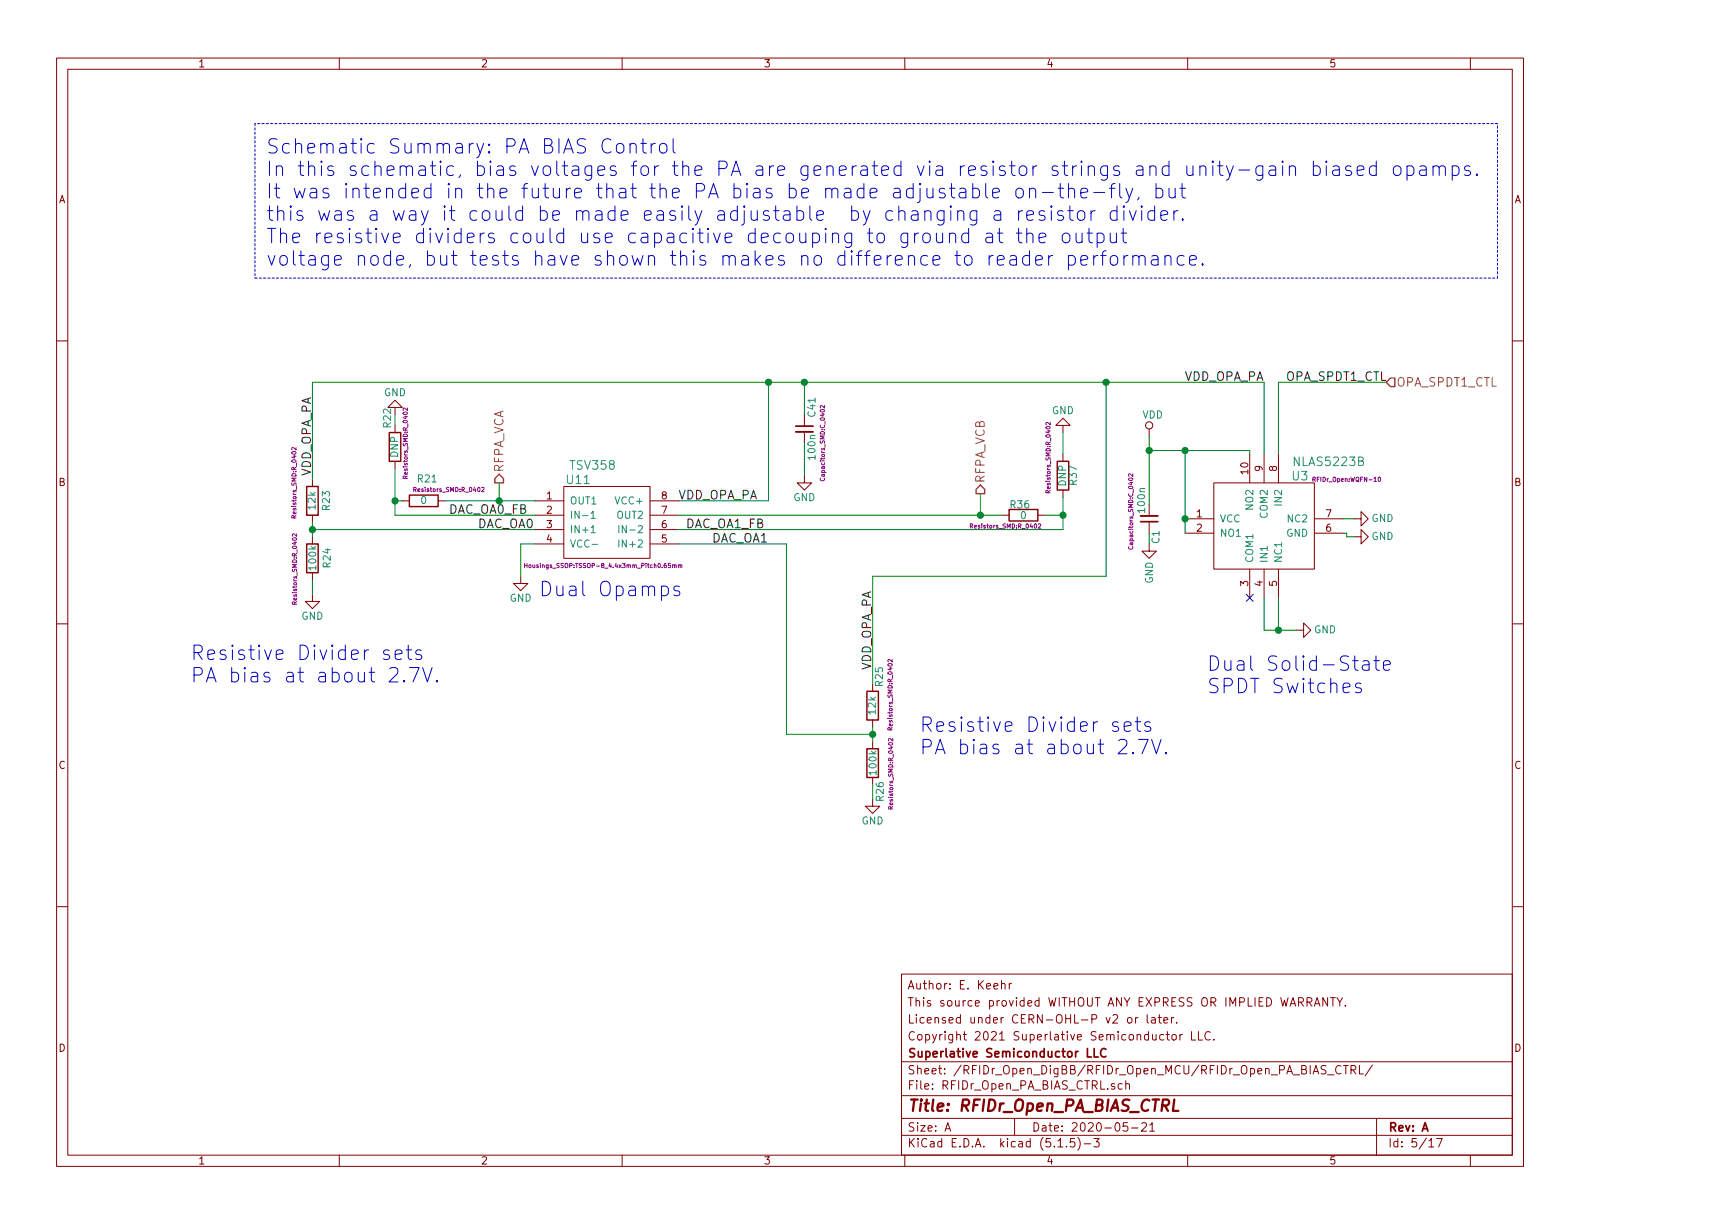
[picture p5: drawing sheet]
<svg xmlns="http://www.w3.org/2000/svg" width="297mm" height="210mm" viewBox="0 0 297 210" stroke-linecap="round" stroke-linejoin="round" font-family="sans-serif">
<defs><g id="words">
<g font-size="3.4" fill="#0000c2">
<text x="45.7" y="26.4">Schematic Summary: PA BIAS Control</text>
<text x="45.7" y="30.3">In this schematic, bias voltages for the PA are generated via resistor strings and unity-gain biased opamps.</text>
<text x="45.7" y="34.1">It was intended in the future that the PA bias be made adjustable on-the-fly, but</text>
<text x="45.7" y="38">this was a way it could be made easily adjustable by changing a resistor divider.</text>
<text x="45.7" y="41.9">The resistive dividers could use capacitive decouping to ground at the output</text>
<text x="45.7" y="45.7">voltage node, but tests have shown this makes no difference to reader performance.</text>
<text x="92.7" y="102.5">Dual Opamps</text>
<text x="32.7" y="113.5">Resistive Divider sets</text>
<text x="32.7" y="117.4">PA bias at about 2.7V.</text>
<text x="207.5" y="115.4">Dual Solid-State</text>
<text x="207.5" y="119.2">SPDT Switches</text>
<text x="158.1" y="125.9">Resistive Divider sets</text>
<text x="158.1" y="129.7">PA bias at about 2.7V.</text>
</g>
<text font-size="2.7" fill="#840000" x="156" y="191.1">Title: RFIDr_Open_PA_BIAS_CTRL</text>
<g font-size="2.1">
<text x="203.4" y="65.5">VDD_OPA_PA</text>
<text x="221.1" y="65.5">OPA_SPDT1_CTL</text>
<text x="53.5" y="82.2" transform="rotate(-90 53.5 82.2)">VDD_OPA_PA</text>
<text x="77" y="88.3">DAC_OA0_FB</text>
<text x="116.3" y="85.9">VDD_OPA_PA</text>
<text x="82.1" y="90.8">DAC_OA0</text>
<text x="117.8" y="90.8">DAC_OA1_FB</text>
<text x="122.3" y="93.3">DAC_OA1</text>
<text x="149.8" y="115.5" transform="rotate(-90 149.8 115.5)">VDD_OPA_PA</text>
</g>
<g font-size="2.1" fill="#848400">
<text x="240.1" y="66.5">OPA_SPDT1_CTL</text>
<text x="86.6" y="81.3" transform="rotate(-90 86.6 81.3)">RFPA_VCA</text>
<text x="169.4" y="83.1" transform="rotate(-90 169.4 83.1)">RFPA_VCB</text>
</g>
<g font-size="2.1" fill="#008484">
<text x="97.6" y="83.2">U11</text>
<text x="98.2" y="80.7">TSV358</text>
<text x="222.3" y="82.6">U3</text>
<text x="222.7" y="80.1">NLAS5223B</text>
</g>
<g font-size="2" fill="#840000">
<text x="156" y="173">This source provided WITHOUT ANY EXPRESS OR IMPLIED WARRANTY.</text>
<text x="156" y="170.1">Author: E. Keehr</text>
<text x="156" y="178.9">Copyright 2021 Superlative Semiconductor LLC.</text>
<text x="156" y="176">Licensed under CERN-OHL-P v2 or later.</text>
<text x="156" y="184.7">Sheet: /RFIDr_Open_DigBB/RFIDr_Open_MCU/RFIDr_Open_PA_BIAS_CTRL/</text>
<text x="156" y="181.8">Superlative Semiconductor LLC</text>
<text x="156" y="187.3">File: RFIDr_Open_PA_BIAS_CTRL.sch</text>
<text x="156" y="197.3">KiCad E.D.A. kicad (5.1.5)-3</text>
<text x="156" y="194.5">Size: A</text>
<text x="177.4" y="194.5">Date: 2020-05-21</text>
<text x="238.7" y="194.5">Rev: A</text>
<text x="238.7" y="197.3">Id: 5/17</text>
</g>
<g font-size="1.8" fill="#840000">
<text x="34" y="11.6">1</text>
<text x="82.7" y="11.6">2</text>
<text x="131.3" y="11.6">3</text>
<text x="179.9" y="11.6">4</text>
<text x="228.6" y="11.6">5</text>
<text x="10.1" y="34.9">A</text>
<text x="260.5" y="34.9">A</text>
<text x="10.1" y="83.5">B</text>
<text x="260.5" y="83.5">B</text>
<text x="10.1" y="132.2">C</text>
<text x="260.5" y="132.2">C</text>
<text x="10.1" y="180.8">D</text>
<text x="260.5" y="180.8">D</text>
<text x="34" y="200.2">1</text>
<text x="82.7" y="200.2">2</text>
<text x="131.3" y="200.2">3</text>
<text x="179.9" y="200.2">4</text>
<text x="228.6" y="200.2">5</text>
</g>
<g font-size="1.7" fill="#008484">
<text x="66" y="68.1">GND</text>
<text x="140.3" y="71.6" transform="rotate(-90 140.3 71.6)">C41</text>
<text x="180.9" y="71.2">GND</text>
<text x="196.5" y="71.9">VDD</text>
<text x="67.3" y="73.5" transform="rotate(-90 67.3 73.5)">R22</text>
<text x="68.5" y="78.6" transform="rotate(-90 68.5 78.6)">DNP</text>
<text x="71.9" y="82.9">R21</text>
<text x="140.3" y="78.9" transform="rotate(-90 140.3 78.9)">100n</text>
<text x="183.4" y="83.6" transform="rotate(-90 183.4 83.6)">DNP</text>
<text x="185.2" y="83.4" transform="rotate(-90 185.2 83.4)">R37</text>
<text x="54.3" y="87.5" transform="rotate(-90 54.3 87.5)">12k</text>
<text x="56.8" y="87.7" transform="rotate(-90 56.8 87.7)">R23</text>
<text x="72.4" y="86.6">0</text>
<text x="98" y="86.7">OUT1</text>
<text x="98" y="89.2">IN-1</text>
<text x="106.2" y="86.7">VCC+</text>
<text x="106.2" y="89.2">OUT2</text>
<text x="136.5" y="86.2">GND</text>
<text x="173.8" y="87.4">R36</text>
<text x="175.6" y="89.2">0</text>
<text x="197" y="88" transform="rotate(-90 197 88)">100n</text>
<text x="209.8" y="89.8">VCC</text>
<text x="215.6" y="87.5" transform="rotate(-90 215.6 87.5)">NO2</text>
<text x="218" y="89" transform="rotate(-90 218 89)">COM2</text>
<text x="220.5" y="86.7" transform="rotate(-90 220.5 86.7)">IN2</text>
<text x="221.6" y="89.8">NC2</text>
<text x="235.9" y="89.7">GND</text>
<text x="98" y="91.7">IN+1</text>
<text x="98" y="94.1">VCC-</text>
<text x="107.1" y="94.1">IN+2</text>
<text x="209.8" y="92.3">NO1</text>
<text x="221.2" y="92.3">GND</text>
<text x="235.9" y="92.8">GND</text>
<text x="54.4" y="97.9" transform="rotate(-90 54.4 97.9)">100k</text>
<text x="56.9" y="97.5" transform="rotate(-90 56.9 97.5)">R24</text>
<text x="198.3" y="100.4" transform="rotate(-90 198.3 100.4)">GND</text>
<text x="215.6" y="96.9" transform="rotate(-90 215.6 96.9)">COM1</text>
<text x="218" y="96.9" transform="rotate(-90 218 96.9)">IN1</text>
<text x="220.5" y="96.9" transform="rotate(-90 220.5 96.9)">NC1</text>
<text x="51.8" y="106.5">GND</text>
<text x="87.7" y="103.4">GND</text>
<text x="226" y="108.9">GND</text>
<text x="151.9" y="118" transform="rotate(-90 151.9 118)">R25</text>
<text x="150.6" y="122.7" transform="rotate(-90 150.6 122.7)">12k</text>
<text x="150.8" y="133.1" transform="rotate(-90 150.8 133.1)">100k</text>
<text x="152" y="137.7" transform="rotate(-90 152 137.7)">R26</text>
<text x="148.2" y="141.7">GND</text>
</g>
<g font-size="1.7" fill="#840000">
<text x="214.7" y="81.5" transform="rotate(-90 214.7 81.5)">10</text>
<text x="217.2" y="81" transform="rotate(-90 217.2 81)">9</text>
<text x="219.6" y="81" transform="rotate(-90 219.6 81)">8</text>
<text x="94" y="85.9">1</text>
<text x="94" y="88.3">2</text>
<text x="113.8" y="88.3">7</text>
<text x="113.8" y="85.9">8</text>
<text x="205.8" y="88.9">1</text>
<text x="228.1" y="88.9">7</text>
<text x="94" y="90.8">3</text>
<text x="94" y="93.3">4</text>
<text x="113.8" y="93.3">5</text>
<text x="113.8" y="90.8">6</text>
<text x="205.8" y="91.4">2</text>
<text x="228.1" y="91.4">6</text>
<text x="214.7" y="100.8" transform="rotate(-90 214.7 100.8)">3</text>
<text x="217.2" y="100.8" transform="rotate(-90 217.2 100.8)">4</text>
<text x="219.6" y="100.8" transform="rotate(-90 219.6 100.8)">5</text>
</g>
<text font-size="1.7" fill="#008400" x="199.4" y="93.4" transform="rotate(-90 199.4 93.4)">C1</text>
<g font-size="1" fill="#840084">
<text x="70.1" y="82" transform="rotate(-90 70.1 82)">Resistors_SMD:R_0402</text>
<text x="141.9" y="82.3" transform="rotate(-90 141.9 82.3)">Capacitors_SMD:C_0402</text>
<text x="226.1" y="82.8">RFIDr_Open:WQFN-10</text>
<text x="51" y="88.8" transform="rotate(-90 51 88.8)">Resistors_SMD:R_0402</text>
<text x="71.5" y="84.6">Resistors_SMD:R_0402</text>
<text x="180.7" y="84.4" transform="rotate(-90 180.7 84.4)">Resistors_SMD:R_0402</text>
<text x="167.2" y="90.8">Resistors_SMD:R_0402</text>
<text x="194.9" y="94" transform="rotate(-90 194.9 94)">Capacitors_SMD:C_0402</text>
<text x="91.4" y="97.6">Housings_SSOP:TSSOP-8_4.4x3mm_Pitch0.65mm</text>
<text x="51.1" y="103.6" transform="rotate(-90 51.1 103.6)">Resistors_SMD:R_0402</text>
<text x="153.5" y="125.2" transform="rotate(-90 153.5 125.2)">Resistors_SMD:R_0402</text>
<text x="153.6" y="138.8" transform="rotate(-90 153.6 138.8)">Resistors_SMD:R_0402</text>
</g>
</g></defs>
<g fill="none" stroke="#840000" stroke-width=".17">
<path d="M9.7 10h252.3v190.5h-252.3zM11.7 11.9h248.4v186.7h-248.4zM58.4 10v1.9M107 10v1.9M155.6 10v1.9M204.3 10v1.9M252.9 10v1.9M9.7 58.6h2M260.1 58.6h1.9M67.9 70h1.3l-1.3-1.2-1.2 1.2h1.2v1.3M67.9 73.1v1.3M67.9 79.3v1.2"/>
<path d="M138.4 71.3v2M138.4 74.2v2M182.8 73.1h1.3l-1.3-1.2-1.2 1.2h1.2v1.3M182.8 78.1v1.2M197.7 73.8v1.2M214.9 78.1v4.9M217.4 78.1v4.9M219.9 78.1v4.9M53.7 82.4v1.2M53.7 88.6v1.2M53.7 92.3v1.2M53.7 98.5v1.2"/>
<path d="M69.2 86.1h1.2M75.4 86.1h1.2M89.6 99.1v1.2h1.2l-1.2 1.2-1.3-1.2h1.3M92 86.1h5M92 88.6h5M92 91h5M92 93.5h5M97 83.6h14.8v12.4h-14.8zM111.8 86.1h4.9M111.8 88.6h4.9M111.8 91h4.9M111.8 93.5h4.9"/>
<path d="M138.4 81.8v1.2h1.2l-1.2 1.3-1.3-1.3h1.3M172.3 88.6h1.3M178.5 88.6h1.2M182.8 84.3v1.2M197.7 93.5v1.3h1.2l-1.2 1.2-1.3-1.2h1.3M197.7 86.7v2M197.7 89.7v2M203.8 89.2h5M203.8 91.7h5M208.8 83h17.3v14.8h-17.3zM214.9 97.8v5M217.4 97.8v5"/>
<path d="M219.9 97.8v5M226.1 89.2h4.9M226.1 91.7h4.9M232.9 89.2h1.2v-1.2l1.2 1.2-1.2 1.2v-1.2M232.9 92.3h1.2v-1.3l1.2 1.3-1.2 1.2v-1.2M9.7 107.3h2M53.7 102.2v1.2h1.3l-1.3 1.2-1.2-1.2h1.2M150.1 117.6v1.2M223 108.3h1.2v-1.2l1.2 1.2-1.2 1.3v-1.3M260.1 107.3h1.9M150.1 137.4v1.2h1.2l-1.2 1.2-1.2-1.2h1.2M150.1 123.8v1.2"/>
<path d="M150.1 127.5v1.2M150.1 133.7v1.2M9.7 155.9h2M260.1 155.9h1.9M155.1 167.5h105v31.1h-105zM172.3 169.2l.2-.1h.3l.1 .9M172.3 168.6v1.4M173.6 169.1v.9M174 169.1l-.4 .1v.1M194 175l.4-.1 .3 .3v.4l-.3 .3-.4-.1-.1-.2zM195.3 174.9v1M195.7 174.9l-.4 .3"/>
<path d="M197.3 174.4v1.3l.2 .2M198.1 175h.5l.1 .9M198.7 175.3h-.5l-.2 .2 .2 .4 .5-.1M199.2 174.9h.6M199.4 174.4v1.3l.4 .2M200.2 177.9l-.4-.1-.3 .3v.6l.3 .1 .4-.1M200.2 175.4l.7-.1-.1-.3-.4-.1-.2 .2v.7h.6M200.6 177.8h.5M200.8 177.3v1.3l.3 .2M201.5 174.9v1M201.6 178l.2-.2 .4 .2v.7l-.2 .1-.4-.1zM201.9 174.9l-.4 .3"/>
<path d="M202.4 175.8v.1M202.9 177.8v1M203.4 177.8l-.5 .3M204.9 177.3v1.5h.8M206.1 177.3v1.5h.7M208.2 177.5a.68 .68 0 0 0-.9 .2 .68 .68 0 0 0 .1 .9 .53 .53 0 0 0 .8 .1M208.8 178.7v.1M224.8 172.3l.7-.1 .1-.2v-.3l-.2-.2h-.6v1.5M225.2 172.3l.4 .7M226.1 173l.4-1.5 .5 1.5M226.2 172.6h.7M228.3 171.5v1.5l-.8-1.5v1.5"/>
<path d="M228.8 171.5h.9M229.3 171.5v1.5M229.9 171.5l.5 .8 .5-.8M230.4 172.3v.7M231.4 172.8v.2M58.4 198.6v1.9M107 198.6v1.9M155.1 195.2h105M155.1 192.3h105M155.1 188.4h105M155.1 182.5h105M155.6 198.6v1.9"/>
<path d="M162.5 194.5l.5-1.5 .5 1.5M162.7 194h.7M174.5 192.3v2.9M182 197.2h.8M183.4 197.1v.1M184.8 195.7h-.7v.7l.2-.1h.5l.1 .3-.1 .5-.2 .1-.5-.1M185.4 195.5a1.66 1.66 0 0 1 0 2.3M186.5 196.6h1.1M188.2 195.7h.9l-.5 .6 .4 .1v.7l-.2 .1-.6-.1M193 186.4l-.4-.1-.3 .3 .1 .5 .2 .2 .4-.1M193.6 186.4h.1a.36 .36 0 0 1 .6 .1v.8M193.6 185.8v1.5"/>
<path d="M193.9 193h-.7v.7l.2-.1h.5l.1 .3-.1 .4-.2 .2-.5-.2M194.6 193.9h1.1M196.4 193.2l.2-.2h.3l.2 .2 .1 .2-.1 .2-.8 .9h.9M197.8 193.4l.4-.4v1.5M197.8 194.5h.8M204.3 198.6v1.9M228.3 184.8h1.2M230.6 183.3a.68 .68 0 0 0-.9 .2 .68 .68 0 0 0 .2 .9 .53 .53 0 0 0 .7 .1M231.1 183.2h.8M231.5 183.2v1.4M232.4 183.9h.7l.1-.2-.1-.4-.2-.1h-.5v1.4M232.7 183.9l.5 .7"/>
<path d="M233.8 183.2v1.4h.7M236 183.1l-1.2 1.9M236.8 192.3v6.3M245.8 196.1l.4-.4v1.5M245.8 197.2h.8M247.1 195.7h1l-.7 1.5M252.9 198.6v1.9"/>
<circle cx="197.7" cy="73.1" r=".62"/>
</g>
<path d="M202 189l-.3 2h1" fill="none" stroke="#840000" stroke-width=".4"/>
<path d="M136.9 73.3h2.9M196.2 89.7h2.9M187 180.3v1.4h.7M188.2 180.3v1.4h.7M190.2 180.4a.68 .68 0 0 0-.9 .2 .68 .68 0 0 0 .2 .9 .53 .53 0 0 0 .7 .1" fill="none" stroke="#840000" stroke-width=".3"/>
<path d="M101.7 88.2l.3-.3v1.2M101.7 90.7l.3-.3v1.2M101.7 89.1h.7M101.7 91.6h.7M101.8 93.6h1M106.4 90.4v1.2M106.4 92.8v1.3M107.7 90.4v1.2l-.7-1.2v1.2M108.3 91.1h1M109.8 90.5l.4-.1 .2 .1 .1 .2-.1 .2-.7 .7h.8" fill="none" stroke="#008484" stroke-width=".17"/>
<g fill="none" stroke="#840084" stroke-width=".17">
<path d="M50.9 76.9v.5l-.5-.5-.2 .2 .1 .3M70.1 70.1v.5l-.6-.5-.2 .2 .1 .3M141.8 69.7v.5l-.5-.5-.2 .1v.3M180.6 72.6v.5l-.5-.5-.2 .2 .1 .2M50.6 89l-.1-.4h-.2l-.1 .4h.7M51 91.8v.4l-.5-.4-.2 .1 .1 .3M69.7 82.2l-.1-.3h-.2l-.1 .3h.8M71.2 84.2l.3-.1 .1-.2-.4-.1v.7M82.8 83.9l.3-.1 .2 .2-.5 .5h.5M90.2 96.9v.7M90.2 97.2h.4M90.6 96.9v.7"/>
<path d="M91 97.2h.3v.4l-.3-.1zM115.7 97.2l.2-.1 .1 .1v.4M115.7 97.1v.5M116 97.2l.3-.1v.5M116.7 97.2l.2-.1 .1 .1v.4M116.7 97.1v.5M117 97.2l.3-.1v.5M141.1 82.2a.33 .33 0 0 0 .3 .5 .33 .33 0 0 0 .3-.5M166.9 90.5l.4-.1v-.3h-.4v.7M178.6 90.1h.3l.1 .2-.4 .5h.4M180.3 84.7l-.1-.4h-.2l-.1 .4h.7M194.2 94a.33 .33 0 0 0 .3 .4 .33 .33 0 0 0 .3-.4"/>
<path d="M194.8 81.5v.4l-.5-.4-.2 .1 .1 .3M225.8 82.4h.4v-.3l-.4-.1v.8M237.1 82.1l.1-.1a.37 .37 0 0 1 .3 .4 .37 .37 0 0 1-.4 .3l-.1-.2zM50.7 103.9l-.1-.4h-.2l-.1 .4h.7M153.5 113.4v.4l-.6-.4-.2 .1 .1 .3M153.1 125.5l-.1-.4h-.2l-.1 .4h.8M153.2 139.1l-.1-.4h-.2l-.1 .4h.8M153.6 127v.4l-.6-.4-.2 .1 .1 .3"/>
</g>
<path d="M67 74.4h1.9v4.9h-1.9zM181.8 79.3h2v5h-2zM52.7 83.6h2v5h-2zM52.7 93.5h2v5h-2zM70.4 85.1h5v2h-5zM173.6 87.6h4.9v2h-4.9zM149.1 118.8h2v5h-2zM149.1 128.7h2v5h-2z" fill="none" stroke="#840000" stroke-width=".25"/>
<path d="M136.9 74.2h2.9M196.2 88.7h2.9" fill="none" stroke="#840000" stroke-width=".32"/>
<path d="M43.9 21.2v26.6M257.6 21.2h-213.7M43.9 47.8h213.7M257.6 47.8v-26.6" fill="none" stroke="#0000c2" stroke-width=".17" stroke-dasharray=".4 .4"/>
<g fill="none" stroke="#008400" stroke-width=".17">
<path d="M67.9 71.3v1.8M132.2 65.7v20.4h-15.5M138.4 65.7v5.6M138.4 76.2v5.6M182.8 74.4v3.7M190.2 65.7v33.4h-40.1v18.5M197.7 77.5h17.2v.6M197.7 75v11.7M203.8 77.5v14.2M217.4 78.1v-12.4h-163.7v16.7M238.4 65.7h-18.5v12.4M53.7 89.8v2.5"/>
<path d="M53.7 99.7v2.5M53.7 91h38.3M67.9 80.5v8.1h24.1M67.9 86.1h1.3M76.6 86.1h15.4M85.9 83v3.1M92 93.5h-2.4v5.6M116.7 93.5h18.6v32.8h14.8M116.7 88.6h55.6M168.6 84.9v3.7M179.7 88.6h3.1M182.8 85.5v5.5h-66.1"/>
<path d="M231 89.2h1.9M231 91.7h.6v.6h1.3M217.4 102.8v5.5h5.6M219.9 102.8v5.5M150.1 125v2.5M150.1 134.9v2.5"/>
</g>
<path d="M239.2 65h.7v1.5h-.7l-.8-.8zM85.1 82.3l.8-.8 .7 .8v.7h-1.5zM167.9 84.1l.7-.7 .8 .7v.8h-1.5z" fill="none" stroke="#848400" stroke-width=".25"/>
<g fill="none" stroke="#0000c2" stroke-width=".17">
<path d="M106.1 24.9a.67 .67 0 0 1 .7-.3 .67 .67 0 0 1 .5 .5v.7a.67 .67 0 0 1-.6 .5 .67 .67 0 0 1-.7-.5zM108.4 24.9a.61 .61 0 0 1 1 .1v1.3M108.4 24.7v1.6M110.2 24.7h1M110.6 23.8v2.1l.1 .3 .5 .1M112 24.7v1.6M112.7 24.7a.67 .67 0 0 0-.7 .4M113.5 24.9a.67 .67 0 0 1 .7-.3 .67 .67 0 0 1 .5 .5v.7a.67 .67 0 0 1-.6 .5 .67 .67 0 0 1-.7-.5zM115.8 23.8v2.1l.3 .4M166.6 39.3v2.4M167.3 32.5l.7-.1 .3 .1 .2 .3v.8l-.2 .3-.3 .1-.7-.1M169.5 31.6v2.1l.4 .3"/>
<path d="M170.7 33.2l1.2-.2-.1-.5-.7-.1-.3 .1-.1 .2 .1 1.2 .3 .1 .7-.1M171.1 36.3l.2-.1 .7 .1 .1 .3v1.3M171.9 39.3v2.1l.1 .2 .5 .1M172.1 36.8l-.2 .1h-.6a.49 .49 0 0 0-.4 .5 .49 .49 0 0 0 .4 .5h.6l.2-.1M174.9 32.5a.67 .67 0 0 1 1.1 .3v.8a.67 .67 0 0 1-.6 .4 .67 .67 0 0 1-.7-.4v-.8zM175.2 39.3v2.1l.1 .2 .5 .1M175.2 36.2v1.7M175.9 36.2a.62 .62 0 0 0-.7 .5M176.6 37l1.2-.2-.1-.5-.8-.1-.3 .4v.9l.1 .3 .2 .1 .8-.1M176.6 39.3v2.4M177.1 32.6a.61 .61 0 0 1 1 .1v1.3M177.1 32.4v1.6"/>
<path d="M179.3 33.1h1.9M179.7 36.3a.61 .61 0 0 0-1 .3l.1 .3 .9 .3 .1 .2-.1 .4-.3 .1-.7-.1M180.8 35.4l-.1 .1 .1 .1 .2-.1-.2-.1v.2M180.8 36.2v1.7M182 32.4h1M182.4 31.6v2.1l.1 .2 .5 .1M182.8 36.3l-.6-.1-.3 .4 .1 .3 .8 .3 .2 .2-.2 .4-.2 .1-.7-.1M183.6 36.2h1M183.8 32.6a.61 .61 0 0 1 1 .1v1.3M183.8 31.6v2.4M184 35.4v2.1l.1 .3 .5 .1M185.5 36.3a.65 .65 0 0 1 1.1 .4v.7a.67 .67 0 0 1-.7 .5 .67 .67 0 0 1-.6-.5v-.7z"/>
<path d="M185.9 33.2l1.2-.2-.1-.5-.8-.1-.3 .3v1l.1 .2 .2 .1 .8-.1M187.3 39.3v2.1l.1 .2 .5 .1M187.6 36.2v1.7M188.1 33.1h1.9M188.4 36.2a.67 .67 0 0 0-.8 .5M190.8 32.4h1M191.8 31.6l-.5 .1-.1 .2v2.1M192.1 36.3l-.7-.1-.2 .1-.2 .4v.7l.2 .4 .2 .1 .7-.1M192.1 35.4v2.5M192.6 31.6v2.1l.1 .2 .3 .1M193.2 39.3v2.1l.1 .2 .5 .1M193.3 35.4l-.1 .1 .1 .1 .1-.1-.1-.1v.2"/>
<path d="M193.3 36.2v1.7M193.7 32.4l.5 1.6M194.2 36.2l.6 1.7 .6-1.7M194.8 32.4l-.8 2.2-.3 .2M195.9 33.9l-.2 .5M196.4 35.4l-.2 .1 .2 .1 .1-.1-.1-.1v.2M196.4 36.2v1.7M198.6 36.3l-.7-.1-.4 .3-.1 .2v.7l.3 .4 .2 .1 .7-.1M198.6 35.4v2.5M198.8 32.5l.7-.1 .4 .2 .1 .2v.8l-.2 .3-.3 .1-.7-.1M198.8 31.6v2.4M199.7 37l1.1-.2-.1-.5-.7-.1-.3 .4v.9l.1 .3 .2 .1 .7-.1"/>
<path d="M201.1 32.4v1.3l.1 .2a.64 .64 0 0 0 .9-.1M201.9 36.2v1.7M202.1 32.4v1.6M202.6 36.2a.62 .62 0 0 0-.7 .5M202.9 32.4h1M203.3 31.6v2.1l.1 .2 .5 .1M203.4 37.6l.1 .2-.1 .1-.1-.1 .1-.2v.3M209.4 28.5h1M209.8 27.7v2.1l.1 .2 .5 .2M210.9 28.5l.6 1.7M212.1 28.5l-.8 2.3-.4 .2M213.1 29.2h1.8"/>
<path d="M217.2 28.5v2a.69 .69 0 0 1-1.1 .4M217.2 28.6l-.7-.1-.5 .5v.7l.3 .3 .2 .2 .7-.2M218.4 28.6l.2-.1 .7 .1 .1 .3v1.3M219.4 29.1l-.2 .1h-.6a.48 .48 0 0 0-.4 .5 .48 .48 0 0 0 .4 .5h.6l.2-.2M220.6 27.7l-.1 .1 .1 .1 .1-.1-.1-.1v.2M220.6 28.5v1.7M221.8 28.8a.61 .61 0 0 1 1 .1v1.3M221.8 28.5v1.7M225.9 28.6l.7-.1 .5 .5v.7l-.3 .3-.2 .2-.7-.2M225.9 27.7v2.5M228.1 27.7l-.1 .1 .1 .1 .1-.1-.1-.1v.2M228.1 28.5v1.7"/>
<path d="M229.3 28.6l.3-.1 .6 .1 .2 .3v1.3M230.4 29.1l-.8 .1a.48 .48 0 0 0-.4 .5 .48 .48 0 0 0 .4 .5l.8-.2M232.4 28.6l-.6-.1-.4 .4 .2 .3 .8 .3 .1 .2-.1 .3-.3 .2-.7-.2M233.4 29.3l1.2-.2-.1-.5-.7-.1-.4 .4v.9l.2 .2 .2 .2 .7-.2M236.7 28.6l-.7-.1-.5 .5v.7l.3 .3 .2 .2 .7-.2M236.7 27.7v2.5M239.8 28.8a.68 .68 0 0 1 .6-.3 .68 .68 0 0 1 .6 .5v.7a.68 .68 0 0 1-.7 .5 .68 .68 0 0 1-.6-.5v-.7zM242 28.6l.7-.1 .5 .5v.7l-.3 .3-.2 .2-.7-.2M242 28.5v2.5M244.3 28.6l.2-.1 .7 .1 .1 .3v1.3M245.3 29.1l-.2 .1h-.6a.49 .49 0 0 0-.4 .5 .49 .49 0 0 0 .4 .5h.6l.2-.2M246.5 28.8a.61 .61 0 0 1 1 .1v1.3"/>
<path d="M246.5 28.5v1.7M247.5 28.9l.4-.4 .6 .1 .1 .3v1.3M249.8 28.6l.7-.1 .2 .1 .2 .4v.7l-.2 .3-.2 .2-.7-.2M249.8 28.5v2.5M252.8 28.6a.59 .59 0 0 0-.9 .3l.1 .3 .6 .1 .3 .4-.1 .3-.2 .2-.7-.2M254 29.9l.1 .1-.1 .2-.1-.2 .1-.1v.3M163.3 40.3a.61 .61 0 0 1 1.1 .1v1.3M166.6 40.2l-.7-.1-.5 .4v.8l.3 .3 .2 .1 .7-.1M169.7 40.2l.2-.1 .7 .1 .1 .2v1.3M170.7 40.7l-.2 .1h-.6a.49 .49 0 0 0-.4 .5 .49 .49 0 0 0 .4 .4h.6l.2-.1M171.5 40.1h1M173.8 44.1l.2-.2 .7 .2 .1 1.5"/>
<path d="M174.8 44.5l-.2 .1h-.6a.49 .49 0 0 0-.4 .5 .49 .49 0 0 0 .4 .5h.6l.2-.1M174.8 40.1h1M176.6 40.3a.61 .61 0 0 1 1.1 .1v1.3M177.1 44.1l-.7-.2-.5 .5v.7l.2 .4 .3 .1 .7-.1M177.1 43.1v2.5M178.1 44.7l1.2-.2-.1-.4-.7-.2-.3 .2-.1 .2 .1 1.2 .3 .1 .7-.1M178.7 40.9l1.2-.2-.1-.5-.7-.1-.4 .3v1l.1 .2 .3 .1 .7-.1M180.4 43.9v1.7M181.1 43.9a.67 .67 0 0 0-.7 .5M182.8 40.3a.67 .67 0 0 1 .7-.2 .67 .67 0 0 1 .5 .4v.8a.68 .68 0 0 1-.6 .5 .68 .68 0 0 1-.7-.5v-.8zM183.8 44.1l.7-.2 .5 .5v.7l-.3 .4-.2 .1-.7-.1M183.8 43.9v2.5"/>
<path d="M185.1 40.1l.1 1.5a.64 .64 0 0 0 .9-.1M185.9 44.7l1.2-.2-.1-.4-.8-.2-.3 .4v.9l.1 .3 .2 .1 .8-.1M186.1 40.1v1.6M187 40.1h.9M188.1 43.9v1.7M188.7 40.2l.7-.1 .5 .4v.8l-.3 .3-.2 .1-.7-.1M188.7 40.1v2.4M188.8 43.9a.67 .67 0 0 0-.7 .5M189.3 43.9h.9M190.2 43.1l-.4 .1-.2 .3v2.1M191 40.1l.1 1.5a.68 .68 0 0 0 .9-.1M191.1 44.2a.67 .67 0 0 1 .6-.3 .67 .67 0 0 1 .5 .5v.7a.67 .67 0 0 1-.6 .5 .67 .67 0 0 1-.6-.5z"/>
<path d="M192 40.1v1.6M192.8 40.1h1M193.3 43.9v1.7M194 43.9a.62 .62 0 0 0-.7 .5M194.8 44.2a.61 .61 0 0 1 1.1 .1v1.3M194.8 43.9v1.7M195.9 44.3l.1-.2a.6 .6 0 0 1 1 .2v1.3M198.1 44.1l.3-.2 .7 .2 .1 .2v1.3M199.2 44.5l-.8 .1a.48 .48 0 0 0-.4 .5 .48 .48 0 0 0 .4 .5l.8-.1M200.4 44.2a.59 .59 0 0 1 1 .1v1.3M200.4 43.9v1.7M203.7 44.1l-.8-.2-.4 .5v.7l.2 .4 .2 .1 .8-.1"/>
<path d="M204.6 44.7l1.2-.2-.1-.4-.8-.2-.3 .4v.9l.1 .3 .2 .1 .8-.1M206.8 45.3l.1 .2-.1 .1-.1-.1 .1-.2v.3M66.9 111.8a.59 .59 0 0 0-.9 .3l.1 .3 .6 .1 .3 .4-.1 .4-.2 .1-.7-.1M67 115l.4-.2h.6a.57 .57 0 0 1 .4 .7l-.1 .3-1.4 1.4h1.5M68 112.5l1.2-.2-.2-.5-.7-.1-.3 .4v.9l.1 .3 .2 .1 .7-.1M69.5 117l.1 .1-.1 .1-.1-.1 .1-.1v.2M69.9 111.7h.9M70.2 110.9v2.1l.1 .3 .5 .1M70.4 114.8h1.7l-1.1 2.4M72.4 111.8l-.6-.1-.3 .4 .1 .3 .8 .3 .2 .2-.2 .4-.2 .1-.7-.1M72.7 114.8l.8 2.4 .8-2.4M75.2 117l.1 .1-.1 .1-.2-.1 .2-.1v.2"/>
<path d="M113.8 100.9l.7-.1 .5 .4v.7l-.3 .4-.2 .1-.7-.1M116.8 100.9l-.6-.1-.2 .1-.1 .2 .1 .4 .8 .2 .1 .2-.1 .4-.2 .1-.7-.1M232.7 113.6h.9M233 112.8v2.1l.1 .2 .5 .1M234.1 117.6l-.6-.2-.4 .4 .2 .3 .8 .3 .1 .2-.1 .4-.3 .1-.7-.1M234.4 113.7l.3-.1 .7 .1 .1 .2v1.3M235.5 114.2l-.2 .1h-.6a.48 .48 0 0 0-.4 .5 .48 .48 0 0 0 .4 .4h.6l.2-.1M236.3 113.6h1M236.7 112.8v2.1l.1 .2 .5 .1M238 114.4l1.1-.2-.1-.5-.7-.1-.3 .3v1l.1 .2 .2 .1 .7-.1M192.3 124.2a.59 .59 0 0 0-.9 .2l.1 .4 .6 .1 .3 .4-.1 .3-.2 .1-.7-.1M192.4 127.3l.4-.2h.6a.57 .57 0 0 1 .4 .7l-.1 .4-1.4 1.4h1.5"/>
<path d="M193.4 124.9l1.1-.2-.1-.5-.7-.1-.3 .3v1l.1 .2 .2 .1 .7-.1M194.9 129.3l.1 .2-.1 .1-.1-.1 .1-.2v.3M195.3 124.1h.9M195.6 123.3v2.1l.1 .2 .5 .1M195.8 127.1h1.7l-1.1 2.5M197.8 124.2l-.6-.1-.3 .3 .1 .4 .8 .2 .2 .3-.2 .3-.2 .1-.7-.1M198.1 127.1l.8 2.5 .8-2.5M200.5 129.3l.2 .2-.2 .1-.1-.1 .1-.2v.3"/>
</g>
<g fill="#008400" stroke="#008400" stroke-width=".25">
<circle cx="203.8" cy="89.2" r=".49"/>
<circle cx="190.2" cy="65.7" r=".49"/>
<circle cx="219.9" cy="108.3" r=".49"/>
<circle cx="85.9" cy="86.1" r=".49"/>
<circle cx="168.6" cy="88.6" r=".49"/>
<circle cx="67.9" cy="86.1" r=".49"/>
<circle cx="182.8" cy="88.6" r=".49"/>
<circle cx="132.2" cy="65.7" r=".49"/>
<circle cx="53.7" cy="91" r=".49"/>
<circle cx="138.4" cy="65.7" r=".49"/>
<circle cx="203.8" cy="77.5" r=".49"/>
<circle cx="197.7" cy="77.5" r=".49"/>
<circle cx="150.1" cy="126.3" r=".49"/>
</g>
<path d="M214.4 102.2l1.1 1.2M215.5 102.2l-1.1 1.2" fill="none" stroke="#000084" stroke-width=".17"/>
<use href="#words"/>
</svg>
